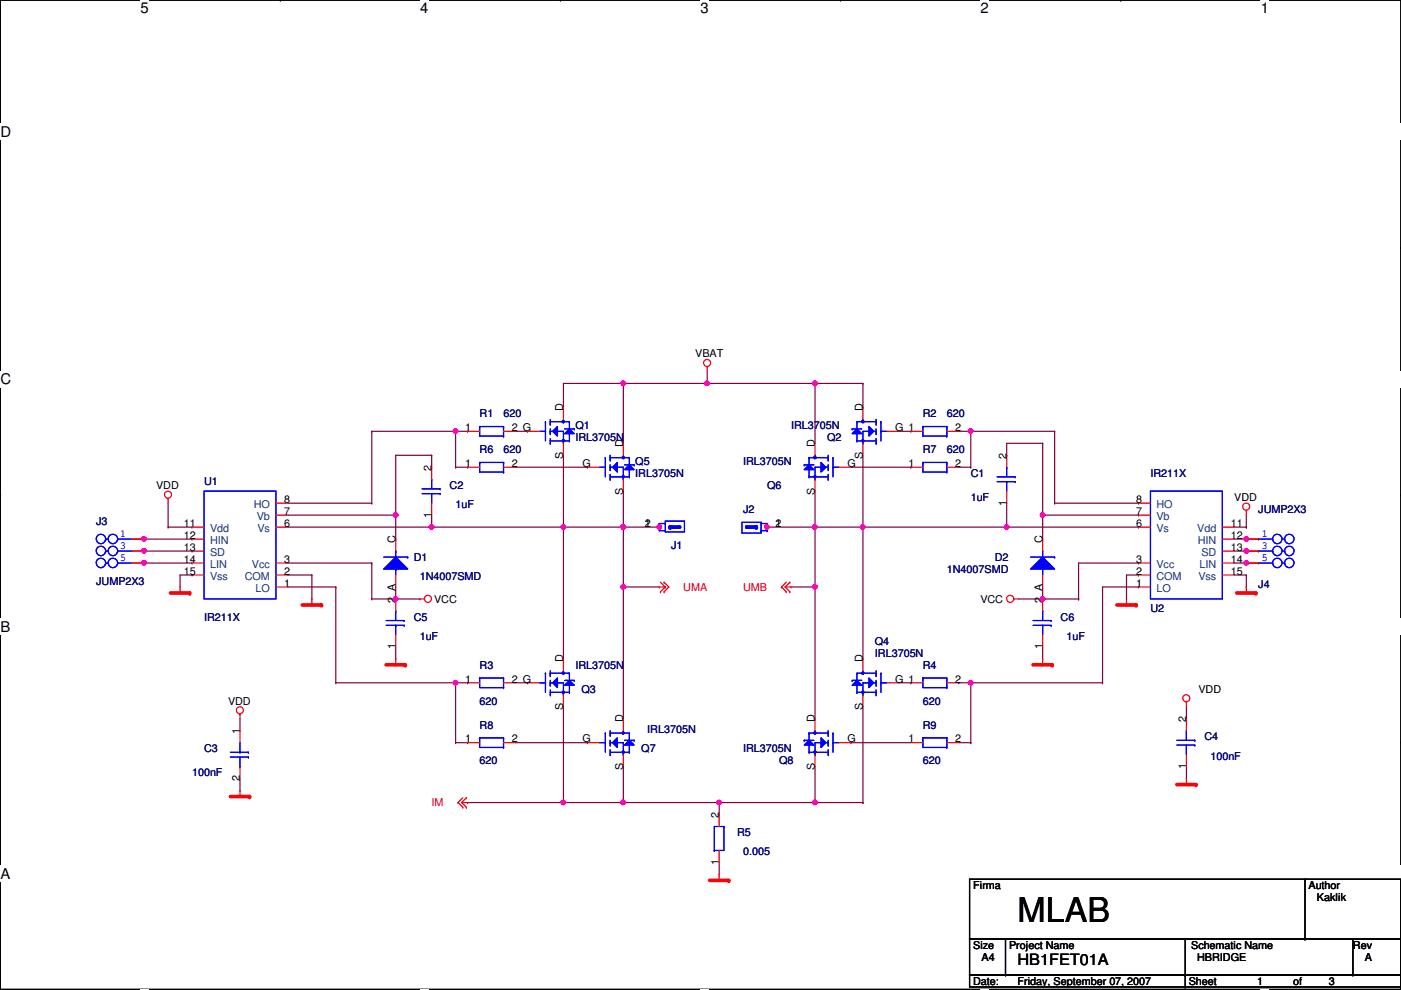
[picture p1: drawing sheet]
<svg xmlns="http://www.w3.org/2000/svg" width="297mm" height="210mm" viewBox="0 0 297 210" stroke-linecap="round" stroke-linejoin="round" font-family="sans-serif">
<defs><g id="words">
<text font-size="7.2" x="215.7" y="195.5">MLAB</text>
<text font-size="3.3" x="215.7" y="204.7">HB1FET01A</text>
<g font-size="3.1">
<text x="29.8" y="2.8">5</text>
<text x="89.1" y="2.8">4</text>
<text x="148.5" y="2.8">3</text>
<text x="207.9" y="2.8">2</text>
<text x="267.3" y="2.8">1</text>
<text x=".1" y="29">D</text>
<text x=".1" y="81.5">C</text>
<text x=".1" y="133.9">B</text>
<text x=".1" y="186.4">A</text>
<text x="297" y="186.4">A</text>
</g>
<g font-size="2.3">
<text x="147.4" y="75.8">VBAT</text>
<text x="119.4" y="87.2" transform="rotate(-90 119.4 87.2)">D</text>
<text x="182.9" y="87.2" transform="rotate(-90 182.9 87.2)">D</text>
<text x="98.6" y="91.4">1</text>
<text x="108.5" y="91.4">2 G</text>
<text x="132.1" y="94.8" transform="rotate(-90 132.1 94.8)">D</text>
<text x="172.8" y="94.8" transform="rotate(-90 172.8 94.8)">D</text>
<text x="189.8" y="91.4">G 1</text>
<text x="202.5" y="91.4">2</text>
<text x="91.5" y="99.9" transform="rotate(-90 91.5 99.9)">2</text>
<text x="98.6" y="99.1">1</text>
<text x="108.5" y="99.1">2</text>
<text x="119.4" y="97.3" transform="rotate(-90 119.4 97.3)">S</text>
<text x="123.5" y="99.1">G</text>
<text x="179.7" y="99.1">G</text>
<text x="182.9" y="97.3" transform="rotate(-90 182.9 97.3)">S</text>
<text x="192.6" y="99.1">1</text>
<text x="202.5" y="99.1">2</text>
<text x="213.4" y="97.3" transform="rotate(-90 213.4 97.3)">2</text>
<text x="33.1" y="103.7">VDD</text>
<text x="60.3" y="106.7">8</text>
<text x="132.1" y="104.9" transform="rotate(-90 132.1 104.9)">S</text>
<text x="172.8" y="104.9" transform="rotate(-90 172.8 104.9)">S</text>
<text x="213.4" y="107.2" transform="rotate(-90 213.4 107.2)">1</text>
<text x="240.9" y="106.7">8</text>
<text x="261.7" y="106.3">VDD</text>
<text x="38.9" y="111.8">11</text>
<text x="60.3" y="111.8">6</text>
<text x="60.3" y="109.2">7</text>
<text x="91.5" y="109.8" transform="rotate(-90 91.5 109.8)">1</text>
<text x="136.7" y="111.8">1</text>
<text x="136.7" y="111.8">2</text>
<text x="164.4" y="111.8">1</text>
<text x="164.4" y="111.8">2</text>
<text x="240.9" y="111.8">6</text>
<text x="240.9" y="109.2">7</text>
<text x="260.9" y="111.8">11</text>
<text x="38.9" y="114.3">12</text>
<text x="38.9" y="116.8">13</text>
<text x="38.9" y="119.4">14</text>
<text x="60.3" y="119.4">3</text>
<text x="83.9" y="115.1" transform="rotate(-90 83.9 115.1)">C</text>
<text x="221" y="115.1" transform="rotate(-90 221 115.1)">C</text>
<text x="240.9" y="119.4">3</text>
<text x="260.9" y="114.3">12</text>
<text x="260.9" y="116.8">13</text>
<text x="260.9" y="119.4">14</text>
<text x="38.9" y="121.9">15</text>
<text x="60.3" y="124.5">1</text>
<text x="60.3" y="121.9">2</text>
<text x="83.9" y="125.3" transform="rotate(-90 83.9 125.3)">A</text>
<text x="221" y="125.3" transform="rotate(-90 221 125.3)">A</text>
<text x="240.9" y="124.5">1</text>
<text x="240.9" y="121.9">2</text>
<text x="260.9" y="121.9">15</text>
<text x="83.9" y="127.8" transform="rotate(-90 83.9 127.8)">2</text>
<text x="92" y="127.8">VCC</text>
<text x="207.9" y="127.8">VCC</text>
<text x="221" y="127.8" transform="rotate(-90 221 127.8)">2</text>
<text x="83.9" y="137.7" transform="rotate(-90 83.9 137.7)">1</text>
<text x="221" y="137.7" transform="rotate(-90 221 137.7)">1</text>
<text x="119.4" y="140.5" transform="rotate(-90 119.4 140.5)">D</text>
<text x="182.9" y="140.5" transform="rotate(-90 182.9 140.5)">D</text>
<text x="48.3" y="149.4">VDD</text>
<text x="98.6" y="144.8">1</text>
<text x="108.5" y="144.8">2 G</text>
<text x="189.8" y="144.8">G 1</text>
<text x="202.5" y="144.8">2</text>
<text x="254.1" y="146.9">VDD</text>
<text x="50.8" y="155.7" transform="rotate(-90 50.8 155.7)">1</text>
<text x="119.4" y="150.7" transform="rotate(-90 119.4 150.7)">S</text>
<text x="132.1" y="153.2" transform="rotate(-90 132.1 153.2)">D</text>
<text x="172.8" y="153.2" transform="rotate(-90 172.8 153.2)">D</text>
<text x="182.9" y="150.7" transform="rotate(-90 182.9 150.7)">S</text>
<text x="251.5" y="153.2" transform="rotate(-90 251.5 153.2)">2</text>
<text x="98.6" y="157.5">1</text>
<text x="108.5" y="157.5">2</text>
<text x="123.5" y="157.5">G</text>
<text x="179.7" y="157.5">G</text>
<text x="192.6" y="157.5">1</text>
<text x="202.5" y="157.5">2</text>
<text x="50.8" y="165.7" transform="rotate(-90 50.8 165.7)">2</text>
<text x="132.1" y="163.4" transform="rotate(-90 132.1 163.4)">S</text>
<text x="172.8" y="163.4" transform="rotate(-90 172.8 163.4)">S</text>
<text x="251.5" y="163.1" transform="rotate(-90 251.5 163.1)">1</text>
<text x="152.4" y="173.5" transform="rotate(-90 152.4 173.5)">2</text>
<text x="152.4" y="183.4" transform="rotate(-90 152.4 183.4)">1</text>
<text x="206.3" y="188.6">Firma</text>
<text x="277.4" y="188.6">Author</text>
<text x="279.2" y="191.1">Kaklik</text>
<text x="206.3" y="201.3">Size</text>
<text x="208.1" y="203.8">A4</text>
<text x="213.9" y="201.3">Project Name</text>
<text x="252.6" y="201.3">Schematic Name</text>
<text x="253.8" y="203.8">HBRIDGE</text>
<text x="286.8" y="201.3">Rev</text>
<text x="289.4" y="203.8">A</text>
<text x="206.3" y="208.9">Date:</text>
<text x="215.7" y="208.9">Friday, September 07, 2007</text>
<text x="252" y="208.9">Sheet</text>
<text x="266.5" y="208.9">1</text>
<text x="274.1" y="208.9">of</text>
<text x="281.8" y="208.9">3</text>
</g>
<g font-size="2.3" fill="#000080">
<text x="101.7" y="88.5">R1</text>
<text x="106.8" y="88.5">620</text>
<text x="195.7" y="88.5">R2</text>
<text x="200.7" y="88.5">620</text>
<text x="122" y="91">Q1</text>
<text x="122" y="93.6">IRL3705N</text>
<text x="167.7" y="91">IRL3705N</text>
<text x="175.3" y="93.6">Q2</text>
<text x="101.7" y="96.1">R6</text>
<text x="106.8" y="96.1">620</text>
<text x="134.7" y="98.6">Q5</text>
<text x="134.7" y="101.2">IRL3705N</text>
<text x="157.6" y="98.6">IRL3705N</text>
<text x="195.7" y="96.1">R7</text>
<text x="200.7" y="96.1">620</text>
<text x="205.8" y="101.2">C1</text>
<text x="243.9" y="101.2">IR211X</text>
<text x="43.3" y="103">U1</text>
<text x="95.3" y="103.7">C2</text>
<text x="96.6" y="107.8">1uF</text>
<text x="162.6" y="103.7">Q6</text>
<text x="205.8" y="106.3">1uF</text>
<text x="20.4" y="111.3">J3</text>
<text x="157.6" y="108.8">J2</text>
<text x="266.8" y="108.8">JUMP2X3</text>
<text x="87.7" y="119">D1</text>
<text x="142.3" y="116.4">J1</text>
<text x="210.9" y="119">D2</text>
<text x="20.4" y="124">JUMP2X3</text>
<text x="89" y="123">1N4007SMD</text>
<text x="200.7" y="121.5">1N4007SMD</text>
<text x="266.8" y="124.8">J4</text>
<text x="43.3" y="131.7">IR211X</text>
<text x="87.7" y="131.7">C5</text>
<text x="224.9" y="131.7">C6</text>
<text x="243.9" y="129.9">U2</text>
<text x="89" y="135.7">1uF</text>
<text x="185.5" y="136.7">Q4</text>
<text x="226.1" y="135.7">1uF</text>
<text x="101.7" y="141.8">R3</text>
<text x="122" y="141.8">IRL3705N</text>
<text x="185.5" y="139.3">IRL3705N</text>
<text x="195.7" y="141.8">R4</text>
<text x="101.7" y="149.4">620</text>
<text x="123.3" y="146.9">Q3</text>
<text x="195.7" y="149.4">620</text>
<text x="101.7" y="154.5">R8</text>
<text x="137.2" y="155.5">IRL3705N</text>
<text x="195.7" y="154.5">R9</text>
<text x="43.3" y="159.6">C3</text>
<text x="136" y="159.6">Q7</text>
<text x="157.6" y="159.6">IRL3705N</text>
<text x="255.4" y="157.1">C4</text>
<text x="256.6" y="161.1">100nF</text>
<text x="40.7" y="164.7">100nF</text>
<text x="101.7" y="162.1">620</text>
<text x="165.2" y="162.1">Q8</text>
<text x="195.7" y="162.1">620</text>
<text x="156.3" y="177.4">R5</text>
<text x="157.6" y="181.4">0.005</text>
</g>
<g font-size="2.3" fill="#004080">
<text x="53.8" y="107.8">HO</text>
<text x="245.2" y="107.8">HO</text>
<text x="44.5" y="112.9">Vdd</text>
<text x="54.4" y="110.3">Vb</text>
<text x="54.6" y="112.9">Vs</text>
<text x="245.2" y="112.9">Vs</text>
<text x="245.2" y="110.3">Vb</text>
<text x="253.8" y="112.9">Vdd</text>
<text x="44.5" y="115.4">HIN</text>
<text x="44.5" y="117.9">SD</text>
<text x="254" y="115.4">HIN</text>
<text x="254.7" y="117.9">SD</text>
<text x="44.5" y="120.5">LIN</text>
<text x="44.5" y="123">Vss</text>
<text x="51.9" y="123">COM</text>
<text x="53.4" y="120.5">Vcc</text>
<text x="54.2" y="125.6">LO</text>
<text x="245.2" y="125.6">LO</text>
<text x="245.2" y="123">COM</text>
<text x="245.2" y="120.5">Vcc</text>
<text x="254.1" y="123">Vss</text>
<text x="254.3" y="120.5">LIN</text>
</g>
<g font-size="2.3" fill="#00f">
<text x="25.5" y="113.9">1</text>
<text x="267.5" y="113.9">1</text>
<text x="25.5" y="116.5">3</text>
<text x="25.5" y="119">5</text>
<text x="267.5" y="116.5">3</text>
<text x="267.5" y="119">5</text>
</g>
<g font-size="2.3" fill="#f00">
<text x="144.9" y="125.3">UMA</text>
<text x="157.6" y="125.3">UMB</text>
<text x="91.5" y="171">IM</text>
</g>
</g></defs>
<path d="M.1 0h296.9v209.8h-296.9z" fill="none" stroke="#000" stroke-width=".25"/>
<g fill="#fff">
<path d="M29.8 0h1.7v3.5h-1.7z"/>
<path d="M29.8 209.8l1.7 .1z"/>
</g>
<path d="M59.4 0h.1M59.4 209.8h.1" fill="none" stroke="#000" stroke-width=".25"/>
<g fill="#fff">
<path d="M89.1 0h1.7v3.5h-1.7z"/>
<path d="M89.1 209.8l1.7 .1z"/>
</g>
<path d="M118.8 0h.1M118.8 209.8h.1" fill="none" stroke="#000" stroke-width=".25"/>
<g fill="#fff">
<path d="M148.5 0h1.7v3.5h-1.7z"/>
<path d="M148.5 209.8l1.7 .1z"/>
</g>
<path d="M178.2 0h.1M178.2 209.8h.1" fill="none" stroke="#000" stroke-width=".25"/>
<g fill="#fff">
<path d="M207.9 0h1.7v3.5h-1.7z"/>
<path d="M207.9 209.8l1.7 .1z"/>
</g>
<path d="M237.6 0h.1M237.6 209.8h.1" fill="none" stroke="#000" stroke-width=".25"/>
<g fill="#fff">
<path d="M267.3 0h1.7v3.5h-1.7z"/>
<path d="M267.3 209.8l1.7 .1z"/>
<path d="M.1 26.2h2.2v3.5h-2.2z"/>
<path d="M297 26.2l.1 3.5z"/>
<path d="M.1 78.7h2.2v3.5h-2.2z"/>
<path d="M297 78.7l.1 3.5z"/>
</g>
<path d="M.1 52.5h.1M297 52.5h.1" fill="none" stroke="#000" stroke-width=".25"/>
<g fill="#fff">
<path d="M.1 131.1h2.1v3.5h-2.1z"/>
<path d="M297 131.1l.1 3.5z"/>
</g>
<path d="M.1 104.9h.1M297 104.9h.1" fill="none" stroke="#000" stroke-width=".25"/>
<path d="M.1 104.9h.1M297 104.9h.1" fill="none" stroke="#000" stroke-width=".21"/>
<g fill="#fff">
<path d="M.1 183.6h2.1v3.5h-2.1z"/>
<path d="M297 183.6l.1 3.5z"/>
</g>
<path d="M.1 157.4h.1M297 157.4h.1" fill="none" stroke="#000" stroke-width=".25"/>
<path d="M119.5 111.8h12.7M132.2 111.8h.1" fill="none" stroke="#800040" stroke-width=".25"/>
<circle cx="119.4" cy="111.8" r=".49" fill="#f0f"/>
<circle cx="119.4" cy="111.8" r=".49" fill="none" stroke="#f0f" stroke-width=".25"/>
<g fill="none" stroke="#800040" stroke-width=".25">
<path d="M78.8 91.5h.1M78.8 91.5h17.8M78.8 91.5v15.2M96.6 91.5h.1M109.3 91.5h2.5M111.8 91.5h.1M119.5 96.6v15.2M190.6 91.5h2.5M193.1 91.5h.1M203.3 91.5h2.5M205.8 91.5h.1M61 106.7h17.8"/>
<path d="M78.8 106.7h.1M119.5 111.8h.1M183 111.8v27.9M61 124.5h10.2M71.2 124.5h.1M71.2 124.5v20.3M183 139.7h.1M71.2 144.8h.1M71.2 144.8h25.4M96.6 144.8h.1M109.3 144.8h2.5M111.8 144.8h.1"/>
</g>
<circle cx="205.8" cy="91.5" r=".49" fill="#f0f"/>
<circle cx="205.8" cy="91.5" r=".49" fill="none" stroke="#f0f" stroke-width=".25"/>
<path d="M223.6 91.5v15.2M223.6 106.7h.1M223.6 106.7h17.8M241.4 106.7h.1M241.4 124.5h.1M241.4 124.5h-7.6v20.3M190.6 144.8h2.5M193.1 144.8h.1M233.8 144.8h.1M119.5 170.2h12.7M132.2 170.2h.1" fill="none" stroke="#800040" stroke-width=".25"/>
<circle cx="132.1" cy="170.2" r=".49" fill="#f0f"/>
<circle cx="132.1" cy="170.2" r=".49" fill="none" stroke="#f0f" stroke-width=".25"/>
<path d="M162.6 111.8h10.2M172.8 111.8h.1M183 149.9v20.3M183 170.2h.1" fill="none" stroke="#800040" stroke-width=".25"/>
<circle cx="162.6" cy="111.8" r=".49" fill="#f0f"/>
<circle cx="162.6" cy="111.8" r=".49" fill="none" stroke="#f0f" stroke-width=".25"/>
<path d="M119.5 86.4h.1M132.2 81.3h.1M132.2 81.3h-12.7v5.1" fill="none" stroke="#800040" stroke-width=".25"/>
<circle cx="132.1" cy="81.3" r=".49" fill="#f0f"/>
<circle cx="132.1" cy="81.3" r=".49" fill="none" stroke="#f0f" stroke-width=".25"/>
<path d="M149.9 78.8v2.5M149.9 81.3h.1M149.9 81.3h22.9M172.8 81.3h.1" fill="none" stroke="#800040" stroke-width=".25"/>
<circle cx="172.8" cy="81.3" r=".49" fill="#f0f"/>
<circle cx="172.8" cy="81.3" r=".49" fill="none" stroke="#f0f" stroke-width=".25"/>
<path d="M183 86.4h.1M183 81.3v5.1M61 109.3h22.9M83.9 109.3h.1" fill="none" stroke="#800040" stroke-width=".25"/>
<circle cx="83.9" cy="109.2" r=".49" fill="#f0f"/>
<circle cx="83.9" cy="109.2" r=".49" fill="none" stroke="#f0f" stroke-width=".25"/>
<path d="M83.9 96.6v12.7M61 111.8h30.5M83.9 109.3h.1M91.5 111.8h.1" fill="none" stroke="#800040" stroke-width=".25"/>
<circle cx="91.5" cy="111.8" r=".49" fill="#f0f"/>
<circle cx="91.5" cy="111.8" r=".49" fill="none" stroke="#f0f" stroke-width=".25"/>
<path d="M83.9 96.6h7.6M91.5 96.6h.1M91.5 111.8h.1M91.5 109.3v2.5M83.9 127h.1M83.9 124.5v2.5" fill="none" stroke="#800040" stroke-width=".25"/>
<circle cx="83.9" cy="127" r=".49" fill="#f0f"/>
<circle cx="83.9" cy="127" r=".49" fill="none" stroke="#f0f" stroke-width=".25"/>
<g fill="none" stroke="#800040" stroke-width=".25">
<path d="M91.5 99.1h.1M91.5 96.6v2.5M35.6 111.8h.1M35.6 106.7v5.1M61 119.4h17.8M78.8 119.4h.1M83.9 114.3h.1M83.9 109.3v5M91.5 111.8h28M119.5 111.8h.1M119.5 111.8v27.9M221.1 114.3h.1"/>
<path d="M221.1 109.3v5M261.7 111.8h2.5M264.2 111.8h.1M38.2 124.5h.1M40.7 122h.1M40.7 122h-2.5v2.5M61 122h5.1M66.1 122h.1M66.1 127h.1M66.1 122v5M83.9 139.7h.1M83.9 137.2v2.5"/>
<path d="M119.5 139.7h.1"/>
</g>
<circle cx="221" cy="109.2" r=".49" fill="#f0f"/>
<circle cx="221" cy="109.2" r=".49" fill="none" stroke="#f0f" stroke-width=".25"/>
<path d="M183 111.8h30.4M213.4 111.8h.1M213.4 106.7v5.1M221.1 109.3h20.3M241.4 109.3h.1" fill="none" stroke="#800040" stroke-width=".25"/>
<circle cx="213.4" cy="111.8" r=".49" fill="#f0f"/>
<circle cx="213.4" cy="111.8" r=".49" fill="none" stroke="#f0f" stroke-width=".25"/>
<path d="M213.4 96.6h.1M221.1 94h.1M221.1 94v15.3M221.1 94h-7.7v2.6M213.4 111.8h28M221.1 109.3h.1M228.7 119.4h12.7M241.4 111.8h.1M241.4 119.4h.1M221.1 127h.1M221.1 124.5v2.5" fill="none" stroke="#800040" stroke-width=".25"/>
<circle cx="221" cy="127" r=".49" fill="#f0f"/>
<circle cx="221" cy="127" r=".49" fill="none" stroke="#f0f" stroke-width=".25"/>
<path d="M261.7 114.3h2.5M264.2 114.3h.1M221.1 139.7h.1M221.1 137.2v2.5M238.8 127h.1M241.4 122h.1M241.4 122h-2.6v5M261.7 122h2.5M264.2 124.5h.1M264.2 122h.1M264.2 122v2.5" fill="none" stroke="#800040" stroke-width=".25"/>
<circle cx="264.2" cy="114.3" r=".49" fill="#f0f"/>
<circle cx="264.2" cy="114.3" r=".49" fill="none" stroke="#f0f" stroke-width=".25"/>
<path d="M261.7 116.9h2.5M264.2 116.9h.1" fill="none" stroke="#800040" stroke-width=".25"/>
<circle cx="264.2" cy="116.9" r=".49" fill="#f0f"/>
<circle cx="264.2" cy="116.9" r=".49" fill="none" stroke="#f0f" stroke-width=".25"/>
<path d="M261.7 119.4h2.5M264.2 119.4h.1" fill="none" stroke="#800040" stroke-width=".25"/>
<circle cx="264.2" cy="119.4" r=".49" fill="#f0f"/>
<circle cx="264.2" cy="119.4" r=".49" fill="none" stroke="#f0f" stroke-width=".25"/>
<path d="M30.6 119.4h10.1M40.7 119.4h.1" fill="none" stroke="#800040" stroke-width=".25"/>
<circle cx="30.5" cy="119.4" r=".49" fill="#f0f"/>
<circle cx="30.5" cy="119.4" r=".49" fill="none" stroke="#f0f" stroke-width=".25"/>
<g fill="none" stroke="#800040" stroke-width=".25">
<path d="M96.6 99.1h.1M96.6 91.5v7.6M183 96.6v15.2M35.6 111.8h5.1M40.7 111.8h.1M78.8 119.4v7.6M183 111.8h.1M228.7 119.4v7.6M264.2 111.8h.1M264.2 109.3v2.5M78.8 127h.1M78.8 127h10.2"/>
<path d="M83.9 127h.1M89 127h.1M167.7 124.5h5.1M172.8 124.5h.1M216 127h12.7M221.1 127h.1M228.7 127h.1M50.9 155h.1M50.9 152.4v2.6M251.5 152.4h.1M251.5 149.9v2.5M50.9 167.7h.1"/>
<path d="M50.9 165.1v2.6M99.1 170.2h20.4M119.5 170.2h.1M152.5 172.8h.1M172.8 170.2h.1M172.8 170.2h-20.3v2.6M152.5 185.5h.1M152.5 182.9v2.6"/>
</g>
<circle cx="96.6" cy="91.5" r=".49" fill="#f0f"/>
<circle cx="96.6" cy="91.5" r=".49" fill="none" stroke="#f0f" stroke-width=".25"/>
<path d="M96.6 99.1h2.5M96.6 91.5h2.5M99.1 99.1h.1M99.1 91.5h.1M109.3 99.1h15.2M124.5 99.1h.1M132.2 111.8h.1M132.2 104.2v7.6" fill="none" stroke="#800040" stroke-width=".25"/>
<circle cx="132.1" cy="111.8" r=".49" fill="#f0f"/>
<circle cx="132.1" cy="111.8" r=".49" fill="none" stroke="#f0f" stroke-width=".25"/>
<path d="M132.2 94h.1M149.9 81.3h.1M149.9 81.3h-17.7v12.7" fill="none" stroke="#800040" stroke-width=".25"/>
<circle cx="149.9" cy="81.3" r=".49" fill="#f0f"/>
<circle cx="149.9" cy="81.3" r=".49" fill="none" stroke="#f0f" stroke-width=".25"/>
<path d="M172.8 81.3h.1M172.8 81.3v12.7M172.8 81.3h10.2M183 81.3h.1M172.8 111.8h.1M172.8 104.2v7.6" fill="none" stroke="#800040" stroke-width=".25"/>
<circle cx="172.8" cy="111.8" r=".49" fill="#f0f"/>
<circle cx="172.8" cy="111.8" r=".49" fill="none" stroke="#f0f" stroke-width=".25"/>
<path d="M172.8 111.8h10.2M183 111.8h.1" fill="none" stroke="#800040" stroke-width=".25"/>
<circle cx="182.9" cy="111.8" r=".49" fill="#f0f"/>
<circle cx="182.9" cy="111.8" r=".49" fill="none" stroke="#f0f" stroke-width=".25"/>
<path d="M180.4 99.1h12.7M193.1 99.1h.1M203.3 99.1h2.5M205.8 99.1h.1M205.8 91.5h.1M205.8 91.5v7.6M205.8 91.5h17.8M223.6 91.5h.1M119.5 149.9v20.3M119.5 170.2h.1" fill="none" stroke="#800040" stroke-width=".25"/>
<circle cx="119.4" cy="170.2" r=".49" fill="#f0f"/>
<circle cx="119.4" cy="170.2" r=".49" fill="none" stroke="#f0f" stroke-width=".25"/>
<path d="M172.8 111.8v12.7M172.8 124.5h.1" fill="none" stroke="#800040" stroke-width=".25"/>
<circle cx="172.8" cy="124.5" r=".49" fill="#f0f"/>
<circle cx="172.8" cy="124.5" r=".49" fill="none" stroke="#f0f" stroke-width=".25"/>
<path d="M172.8 170.2h.1M172.8 162.6v7.6" fill="none" stroke="#800040" stroke-width=".25"/>
<circle cx="172.8" cy="170.2" r=".49" fill="#f0f"/>
<circle cx="172.8" cy="170.2" r=".49" fill="none" stroke="#f0f" stroke-width=".25"/>
<path d="M132.2 111.8v12.7M132.2 124.5h.1M180.4 157.5h.1M180.4 157.5h12.7M203.3 157.5h2.5M205.8 157.5h.1M205.8 144.8v12.7M172.8 170.2h10.2M183 170.2h.1" fill="none" stroke="#800040" stroke-width=".25"/>
<circle cx="132.1" cy="111.8" r=".49" fill="#f0f"/>
<circle cx="132.1" cy="111.8" r=".49" fill="none" stroke="#f0f" stroke-width=".25"/>
<circle cx="132.1" cy="124.5" r=".49" fill="#f0f"/>
<circle cx="132.1" cy="124.5" r=".49" fill="none" stroke="#f0f" stroke-width=".25"/>
<path d="M132.2 170.2h.1M132.2 162.6v7.6M132.2 170.2h20.3M152.5 170.2h.1" fill="none" stroke="#800040" stroke-width=".25"/>
<circle cx="152.5" cy="170.2" r=".49" fill="#f0f"/>
<circle cx="152.5" cy="170.2" r=".49" fill="none" stroke="#f0f" stroke-width=".25"/>
<path d="M96.6 157.5h.1M96.6 144.8v12.7M109.3 157.5h15.2M124.5 157.5h.1" fill="none" stroke="#800040" stroke-width=".25"/>
<circle cx="96.6" cy="144.8" r=".49" fill="#f0f"/>
<circle cx="96.6" cy="144.8" r=".49" fill="none" stroke="#f0f" stroke-width=".25"/>
<path d="M132.2 111.8h7.6M139.8 111.8h.1M172.8 124.5v27.9M96.6 157.5h2.5M96.6 144.8h2.5M99.1 157.5h.1M99.1 144.8h.1M172.8 152.4h.1" fill="none" stroke="#800040" stroke-width=".25"/>
<circle cx="139.8" cy="111.8" r=".49" fill="#f0f"/>
<circle cx="139.8" cy="111.8" r=".49" fill="none" stroke="#f0f" stroke-width=".25"/>
<path d="M139.8 124.5h.1M139.8 124.5h-7.6v27.9M132.2 152.4h.1M205.8 144.8h.1M205.8 144.8h28" fill="none" stroke="#800040" stroke-width=".25"/>
<circle cx="205.8" cy="144.8" r=".49" fill="#f0f"/>
<circle cx="205.8" cy="144.8" r=".49" fill="none" stroke="#f0f" stroke-width=".25"/>
<path d="M30.6 114.3h10.1M40.7 114.3h.1M264.2 114.3h2.6M264.2 116.9h2.6M264.2 119.4h2.6M266.8 114.3h.1M266.8 116.9h.1M266.8 119.4h.1M203.3 144.8h.1M203.3 144.8h2.5M251.5 165.1h.1M251.5 162.6v2.5" fill="none" stroke="#800040" stroke-width=".25"/>
<circle cx="30.5" cy="114.3" r=".49" fill="#f0f"/>
<circle cx="30.5" cy="114.3" r=".49" fill="none" stroke="#f0f" stroke-width=".25"/>
<path d="M30.6 116.9h10.1M40.7 116.9h.1" fill="none" stroke="#800040" stroke-width=".25"/>
<circle cx="30.5" cy="116.9" r=".49" fill="#f0f"/>
<circle cx="30.5" cy="116.9" r=".49" fill="none" stroke="#f0f" stroke-width=".25"/>
<path d="M152.5 186.7h.1M152.5 185.5v1.2" fill="none" stroke="#f00" stroke-width=".25"/>
<path d="M150.4 186.7h4.1" fill="none" stroke="#f00" stroke-width=".76"/>
<circle cx="154.5" cy="186.7" r=".38" fill="#f00"/>
<g fill="none" stroke="#f00" stroke-width=".25">
<path d="M149.9 77.8h.1M149.9 77.8v1M83.9 139.7v1.3M83.9 141h.1"/>
<circle cx="149.9" cy="77" r=".75"/>
</g>
<path d="M81.9 141h4" fill="none" stroke="#f00" stroke-width=".76"/>
<circle cx="85.9" cy="141" r=".38" fill="#f00"/>
<path d="M66.1 128.3h.1M66.1 127v1.3" fill="none" stroke="#f00" stroke-width=".25"/>
<path d="M64.1 128.3h4.1" fill="none" stroke="#f00" stroke-width=".76"/>
<circle cx="68.2" cy="128.3" r=".38" fill="#f00"/>
<path d="M38.2 125.8h.1M38.2 124.5v1.3" fill="none" stroke="#f00" stroke-width=".25"/>
<path d="M36.1 125.8h4.1" fill="none" stroke="#f00" stroke-width=".76"/>
<circle cx="40.2" cy="125.8" r=".38" fill="#f00"/>
<g fill="none" stroke="#f00" stroke-width=".25">
<path d="M35.6 105.7h.1M35.6 105.7v1M264.2 108.2h.1M264.2 108.2v1.1M238.8 128.3h.1M238.8 127v1.3"/>
<circle cx="35.6" cy="104.9" r=".75"/>
<circle cx="264.2" cy="107.5" r=".75"/>
</g>
<path d="M236.8 128.3h4.1" fill="none" stroke="#f00" stroke-width=".76"/>
<circle cx="240.9" cy="128.3" r=".38" fill="#f00"/>
<path d="M221.1 139.7v1.3M221.1 141h.1" fill="none" stroke="#f00" stroke-width=".25"/>
<path d="M219 141h4.1" fill="none" stroke="#f00" stroke-width=".76"/>
<circle cx="223.1" cy="141" r=".38" fill="#f00"/>
<path d="M264.2 125.8h.1M264.2 124.5v1.3" fill="none" stroke="#f00" stroke-width=".25"/>
<path d="M262.2 125.8h4.1" fill="none" stroke="#f00" stroke-width=".76"/>
<circle cx="266.3" cy="125.8" r=".38" fill="#f00"/>
<g fill="none" stroke="#f00" stroke-width=".25">
<path d="M50.9 151.4h.1M50.9 151.4v1M251.5 148.9h.1M251.5 148.9v1M50.9 169h.1M50.9 167.7v1.3"/>
<circle cx="50.9" cy="150.6" r=".75"/>
<circle cx="251.5" cy="148.1" r=".75"/>
</g>
<path d="M48.8 169h4.1" fill="none" stroke="#f00" stroke-width=".76"/>
<circle cx="52.9" cy="169" r=".38" fill="#f00"/>
<path d="M251.5 166.4h.1M251.5 165.1v1.3" fill="none" stroke="#f00" stroke-width=".25"/>
<path d="M249.5 166.4h4.1" fill="none" stroke="#f00" stroke-width=".76"/>
<circle cx="253.6" cy="166.4" r=".38" fill="#f00"/>
<g fill="none" stroke="#f00" stroke-width=".25">
<path d="M99.1 99.1h2.6M106.8 99.1h2.5M213.4 96.6v2.5M213.4 104.2v2.5M89 127h1M90 127h.1M139.8 124.5h1.3M140 125.5h.1M140 123.5l1.1 1M140.8 123.5h.1M140.8 125.5h.1M140.8 123.5l1 1-1 1"/>
<path d="M141.1 124.5h.1M141.1 124.5l-1.1 1M165.7 124.5h.1M165.7 124.5l1 1M166.5 124.5l1 1M166.5 124.5h1.2M166.7 125.5h.1M166.7 123.5l-1 1M167.5 123.5h.1M167.5 125.5h.1M167.5 123.5l-1 1M167.7 124.5h.1"/>
<path d="M215 127h.1M215 127h1M221.1 127v2.6M221.1 134.7v2.5M193.1 157.5h2.6M200.7 157.5h2.6M97.1 170.2h.1M97.1 170.2l1 1M97.9 170.2l1 1M97.9 170.2h1.2M98.1 171.2h.1M98.1 169.2l-1 1"/>
<path d="M98.9 169.2h.1M98.9 171.2h.1M98.9 169.2l-1 1M99.1 170.2h.1M152.5 172.8v2.5M152.5 180.4v2.5"/>
<circle cx="90.7" cy="127" r=".75"/>
<circle cx="214.2" cy="127" r=".75"/>
</g>
<path d="M205.6 186.5h91.4v12.7h-91.4zM205.6 199.2h91.4v7.6h-91.4zM213.2 199.2v7.6M251.3 199.2v10.1M276.7 199.2h.1M276.7 186.5v12.7M286.8 199.2v7.6M205.6 206.8h91.4v2.5h-91.4zM213.2 206.8h.1M251.3 206.8h.1M251.3 209.3h.1M286.8 206.8h.1" fill="none" stroke="#000" stroke-width=".25"/>
<g fill="none" stroke="#00f" stroke-width=".25">
<path d="M101.7 98.1h.1M101.7 98.1v2h5.1M101.7 98.1h5.1M106.8 98.1h.1M106.8 98.1v2M213.4 99.1h.1M213.4 99.1v2M106.8 100.1h.1M211.4 102.2h3.8M211.4 101.1h3.8M213.4 102.2h.1M213.4 102.2v2"/>
<path d="M215.2 102.2h.1M215.2 101.1h.1M219 132.6h3.8M219 131.6h3.8M221.1 132.6h.1M221.1 129.6h.1M221.1 129.6v2M221.1 132.6v2.1M222.8 132.6h.1M222.8 131.6h.1M195.7 156.5h.1M195.7 156.5v2h5"/>
<path d="M195.7 156.5h5M200.7 158.5h.1M200.7 156.5h.1M200.7 156.5v2M151.5 175.3h.1M151.5 175.3v5.1M151.5 175.3h2M153.5 175.3h.1M153.5 175.3v5.1h-2M151.5 180.4h.1"/>
</g>
<path d="M117.2 91.5l1-1v2z" fill="#00f"/>
<g fill="none" stroke="#00f" stroke-width=".25">
<path d="M114.4 91.5h1.3M115.7 91.5h.1M115.7 89.5h.1M115.7 89.5v4M116.7 89.5h.1M116.7 90h.1M116.7 94h.1M116.7 91.5h.1M116.7 92h.1M116.7 89.5h4M116.7 93.5h4M116.7 91.5h.5"/>
<path d="M116.7 88.9v1.1M116.7 91v1M116.7 93v1M117.2 91.5l1-1v2zM118.2 91.5h.1M118.2 91.5h1.3v2.5M119.5 89.5h.1M119.5 94h.1M119.5 88.9v.6M120.7 93.5h.1"/>
</g>
<path d="M120.7 91l1 1h-2z" fill="#00f"/>
<path d="M119.7 91h2M120.7 91l1 1h-2zM120.7 89.5h.1M120.7 89.5v4M121.7 91h.1" fill="none" stroke="#00f" stroke-width=".25"/>
<path d="M119.3 89.3h.3v.3h-.3z" fill-rule="evenodd" fill="#00f"/>
<path d="M119.3 89.3h.3v.3h-.3z" fill="none" stroke="#00f" stroke-width=".25"/>
<path d="M119.3 93.3h.3v.3h-.3z" fill-rule="evenodd" fill="#00f"/>
<path d="M119.3 93.3h.3v.3h-.3z" fill="none" stroke="#00f" stroke-width=".25"/>
<path d="M117.2 91.5l1-1v2z" fill="#00f"/>
<g fill="none" stroke="#00f" stroke-width=".25">
<path d="M114.4 91.5h1.3M115.7 91.5h.1M115.7 89.5h.1M115.7 89.5v4M116.7 89.5h.1M116.7 90h.1M116.7 94h.1M116.7 91.5h.1M116.7 92h.1M116.7 89.5h4M116.7 93.5h4M116.7 91.5h.5"/>
<path d="M116.7 88.9v1.1M116.7 91v1M116.7 93v1M117.2 91.5l1-1v2zM118.2 91.5h.1M118.2 91.5h1.3v2.5M119.5 89.5h.1M119.5 94h.1M119.5 88.9v.6M120.7 93.5h.1"/>
</g>
<path d="M120.7 91l1 1h-2z" fill="#00f"/>
<path d="M119.7 91h2M120.7 91l1 1h-2zM120.7 89.5h.1M120.7 89.5v4M121.7 91h.1" fill="none" stroke="#00f" stroke-width=".25"/>
<path d="M119.3 89.3h.3v.3h-.3z" fill-rule="evenodd" fill="#00f"/>
<path d="M119.3 89.3h.3v.3h-.3z" fill="none" stroke="#00f" stroke-width=".25"/>
<path d="M119.3 93.3h.3v.3h-.3z" fill-rule="evenodd" fill="#00f"/>
<path d="M119.3 93.3h.3v.3h-.3z" fill="none" stroke="#00f" stroke-width=".25"/>
<path d="M111.8 91.5h2.6M119.5 86.4v2.5M119.5 94v2.6" fill="none" stroke="#f00" stroke-width=".25"/>
<path d="M174.1 156.5l1 1-1 1z" fill="#00f"/>
<g fill="none" stroke="#00f" stroke-width=".25">
<path d="M171.5 159.6h.1M171.5 155.5h4.1M171.5 159.6h4.1M172.8 155.5h.1M172.8 155v.5M174.1 156.5l1 1-1 1zM174.1 157.5h.1M174.1 157.5h-1.3v2.6M175.1 157.5h.5M175.6 155.5h.1M175.6 156h.1M175.6 157.5h.1"/>
<path d="M175.6 158h.1M175.6 155v1M175.6 157v1M175.6 159v1.1M176.6 157.5h.1M176.6 155.5h.1M176.6 157.5h1.3M176.6 155.5v4.1M172.8 160.1h.1M175.6 160.1h.1"/>
</g>
<path d="M170.5 158l1-1 1 1z" fill="#00f"/>
<path d="M170.5 158l1-1 1 1zM170.5 157h.1M170.5 157h2M171.5 155.5h.1M171.5 155.5v4.1" fill="none" stroke="#00f" stroke-width=".25"/>
<path d="M172.6 155.3h.3v.3h-.3z" fill-rule="evenodd" fill="#00f"/>
<path d="M172.6 155.3h.3v.3h-.3z" fill="none" stroke="#00f" stroke-width=".25"/>
<path d="M172.6 159.4h.3v.3h-.3z" fill-rule="evenodd" fill="#00f"/>
<path d="M172.6 159.4h.3v.3h-.3z" fill="none" stroke="#00f" stroke-width=".25"/>
<path d="M174.1 156.5l1 1-1 1z" fill="#00f"/>
<g fill="none" stroke="#00f" stroke-width=".25">
<path d="M171.5 159.6h.1M171.5 155.5h4.1M171.5 159.6h4.1M172.8 155.5h.1M172.8 155v.5M174.1 156.5l1 1-1 1zM174.1 157.5h.1M174.1 157.5h-1.3v2.6M175.1 157.5h.5M175.6 155.5h.1M175.6 156h.1M175.6 157.5h.1"/>
<path d="M175.6 158h.1M175.6 155v1M175.6 157v1M175.6 159v1.1M176.6 157.5h.1M176.6 155.5h.1M176.6 157.5h1.3M176.6 155.5v4.1M172.8 160.1h.1M175.6 160.1h.1"/>
</g>
<path d="M170.5 158l1-1 1 1z" fill="#00f"/>
<path d="M170.5 158l1-1 1 1zM170.5 157h.1M170.5 157h2M171.5 155.5h.1M171.5 155.5v4.1" fill="none" stroke="#00f" stroke-width=".25"/>
<path d="M172.6 155.3h.3v.3h-.3z" fill-rule="evenodd" fill="#00f"/>
<path d="M172.6 155.3h.3v.3h-.3z" fill="none" stroke="#00f" stroke-width=".25"/>
<path d="M172.6 159.4h.3v.3h-.3z" fill-rule="evenodd" fill="#00f"/>
<g fill="none" stroke="#00f" stroke-width=".25">
<path d="M89.5 104.7h3.8M89.5 103.7h3.8M91.5 104.7h.1M91.5 101.6h.1M91.5 101.6v2.1M91.5 104.7v2M93.3 104.7h.1M93.3 103.7h.1M81.9 132.6h3.8M81.9 131.6h3.8M83.9 132.6h.1M83.9 129.6h.1"/>
<path d="M83.9 129.6v2M83.9 132.6v2.1M85.7 132.6h.1M85.7 131.6h.1M172.6 159.4h.3v.3h-.3z"/>
</g>
<path d="M91.5 99.1v2.5M91.5 106.7v2.6M83.9 127v2.6M83.9 134.7v2.5M172.8 152.4v2.6M177.9 157.5h2.5M172.8 160.1v2.5" fill="none" stroke="#f00" stroke-width=".25"/>
<path d="M184.2 90.5l1 1-1 1z" fill="#00f"/>
<g fill="none" stroke="#00f" stroke-width=".25">
<path d="M181.7 93.5h.1M181.7 89.5h4.1M181.7 93.5h4.1M183 89.5h.1M183 94h.1M183 88.9v.6M184.2 90.5l1 1-1 1zM184.2 91.5h.1M184.2 91.5h-1.2v2.5M185.2 91.5h.6M185.8 89.5h.1M185.8 90h.1"/>
<path d="M185.8 94h.1M185.8 91.5h.1M185.8 92h.1M185.8 88.9v1.1M185.8 91v1M185.8 93v1M186.8 91.5h.1M186.8 89.5h.1M186.8 91.5h1.2M186.8 89.5v4"/>
</g>
<path d="M180.7 92l1-1 1 1z" fill="#00f"/>
<path d="M180.7 92l1-1 1 1zM180.7 91h.1M180.7 91h2M181.7 89.5h.1M181.7 89.5v4" fill="none" stroke="#00f" stroke-width=".25"/>
<path d="M182.8 89.3h.3v.3h-.3z" fill-rule="evenodd" fill="#00f"/>
<path d="M182.8 89.3h.3v.3h-.3z" fill="none" stroke="#00f" stroke-width=".25"/>
<path d="M182.8 93.3h.3v.3h-.3z" fill-rule="evenodd" fill="#00f"/>
<path d="M182.8 93.3h.3v.3h-.3z" fill="none" stroke="#00f" stroke-width=".25"/>
<path d="M184.2 90.5l1 1-1 1z" fill="#00f"/>
<g fill="none" stroke="#00f" stroke-width=".25">
<path d="M181.7 93.5h.1M181.7 89.5h4.1M181.7 93.5h4.1M183 89.5h.1M183 94h.1M183 88.9v.6M184.2 90.5l1 1-1 1zM184.2 91.5h.1M184.2 91.5h-1.2v2.5M185.2 91.5h.6M185.8 89.5h.1M185.8 90h.1"/>
<path d="M185.8 94h.1M185.8 91.5h.1M185.8 92h.1M185.8 88.9v1.1M185.8 91v1M185.8 93v1M186.8 91.5h.1M186.8 89.5h.1M186.8 91.5h1.2M186.8 89.5v4"/>
</g>
<path d="M180.7 92l1-1 1 1z" fill="#00f"/>
<path d="M180.7 92l1-1 1 1zM180.7 91h.1M180.7 91h2M181.7 89.5h.1M181.7 89.5v4" fill="none" stroke="#00f" stroke-width=".25"/>
<path d="M182.8 89.3h.3v.3h-.3z" fill-rule="evenodd" fill="#00f"/>
<path d="M182.8 89.3h.3v.3h-.3z" fill="none" stroke="#00f" stroke-width=".25"/>
<path d="M182.8 93.3h.3v.3h-.3z" fill-rule="evenodd" fill="#00f"/>
<g fill="none" stroke="#00f" stroke-width=".25">
<path d="M101.7 90.5h.1M101.7 90.5v2h5.1M101.7 90.5h5.1M106.8 92.5h.1M106.8 90.5h.1M106.8 90.5v2M182.8 93.3h.3v.3h-.3zM195.7 90.5h.1M195.7 90.5h5M195.7 90.5v2h5M200.7 92.5h.1M200.7 90.5h.1"/>
<path d="M200.7 90.5v2M22.4 114.3h.1M22.4 116.9h.1M22.4 119.4h.1M22.4 114.3h.5M22.4 116.9h.5M22.4 119.4h.5M25 114.3h.1M25 116.9h.1M25 119.4h.1M25 114.3h3M25 116.9h3"/>
<path d="M25 119.4h3M43.3 104.2h15.2v22.8h-15.2zM81.4 118.2h5M83.9 116.9h.1M83.9 116.9v1.3M86.4 118.2h.1M101.7 143.8h.1M101.7 143.8v2h5.1M101.7 143.8h5.1M106.8 145.8h.1M106.8 143.8h.1M106.8 143.8v2"/>
<path d="M195.7 143.8h.1M195.7 143.8h5M195.7 143.8v2h5M200.7 145.8h.1M200.7 143.8h.1M200.7 143.8v2"/>
<circle cx="21.4" cy="114.3" r="1"/>
<circle cx="21.4" cy="119.4" r="1"/>
<circle cx="21.4" cy="116.9" r="1"/>
<circle cx="23.9" cy="119.4" r="1"/>
<circle cx="23.9" cy="114.3" r="1"/>
<circle cx="23.9" cy="116.9" r="1"/>
</g>
<g fill="none" stroke="#f00" stroke-width=".25">
<path d="M99.1 91.5h2.6M106.8 91.5h2.5M183 86.4v2.5M183 94v2.6M188 91.5h2.6M193.1 91.5h2.6M200.7 91.5h2.6M28 114.3h2.6M28 116.9h2.6M28 119.4h2.6M40.7 114.3h2.6M40.7 116.9h2.6"/>
<path d="M40.7 119.4h2.6M40.7 111.8h2.6M58.5 119.4h2.5M58.5 111.8h2.5M58.5 109.3h2.5M58.5 106.7h2.5M40.7 122h2.6M58.5 124.5h2.5M58.5 122h2.5M99.1 144.8h2.6M106.8 144.8h2.5M193.1 144.8h2.6"/>
<path d="M200.7 144.8h2.6"/>
</g>
<path d="M81.4 120.7l2.5-2.5 2.5 2.5z" fill="#00f"/>
<path d="M81.4 118.2h5M83.9 116.9h.1M83.9 116.9v1.3M86.4 118.2h.1M81.4 120.7l2.5-2.5 2.5 2.5zM83.9 120.7h.1M83.9 120.7v1.3" fill="none" stroke="#00f" stroke-width=".25"/>
<path d="M81.4 120.7l2.5-2.5 2.5 2.5z" fill="#00f"/>
<path d="M81.4 120.7l2.5-2.5 2.5 2.5zM83.9 120.7h.1M83.9 120.7v1.3" fill="none" stroke="#00f" stroke-width=".25"/>
<path d="M83.9 114.3v2.6M83.9 122v2.5" fill="none" stroke="#f00" stroke-width=".25"/>
<path d="M117.2 144.8l1-1v2z" fill="#00f"/>
<g fill="none" stroke="#00f" stroke-width=".25">
<path d="M114.4 144.8h1.3M115.7 144.8h.1M115.7 142.8h.1M115.7 142.8v4.1M116.7 142.8h.1M116.7 143.3h.1M116.7 147.4h.1M116.7 144.8h.1M116.7 145.3h.1M116.7 142.8h4M116.7 146.9h4M116.7 144.8h.5"/>
<path d="M116.7 142.3v1M116.7 144.3v1M116.7 146.3v1.1M117.2 144.8l1-1v2zM118.2 144.8h.1M118.2 144.8h1.3v2.6M119.5 142.8h.1M119.5 147.4h.1M119.5 142.3v.5M120.7 146.9h.1"/>
</g>
<path d="M119.7 145.3l1-1 1 1z" fill="#00f"/>
<path d="M119.7 145.3l1-1 1 1zM119.7 144.3h2M120.7 142.8h.1M120.7 142.8v4.1M121.7 144.3h.1" fill="none" stroke="#00f" stroke-width=".25"/>
<path d="M119.3 142.6h.3v.3h-.3z" fill-rule="evenodd" fill="#00f"/>
<path d="M119.3 142.6h.3v.3h-.3z" fill="none" stroke="#00f" stroke-width=".25"/>
<path d="M119.3 146.7h.3v.3h-.3z" fill-rule="evenodd" fill="#00f"/>
<path d="M119.3 146.7h.3v.3h-.3z" fill="none" stroke="#00f" stroke-width=".25"/>
<path d="M117.2 144.8l1-1v2z" fill="#00f"/>
<g fill="none" stroke="#00f" stroke-width=".25">
<path d="M114.4 144.8h1.3M115.7 144.8h.1M115.7 142.8h.1M115.7 142.8v4.1M116.7 142.8h.1M116.7 143.3h.1M116.7 147.4h.1M116.7 144.8h.1M116.7 145.3h.1M116.7 142.8h4M116.7 146.9h4M116.7 144.8h.5"/>
<path d="M116.7 142.3v1M116.7 144.3v1M116.7 146.3v1.1M117.2 144.8l1-1v2zM118.2 144.8h.1M118.2 144.8h1.3v2.6M119.5 142.8h.1M119.5 147.4h.1M119.5 142.3v.5M120.7 146.9h.1"/>
</g>
<path d="M119.7 145.3l1-1 1 1z" fill="#00f"/>
<path d="M119.7 145.3l1-1 1 1zM119.7 144.3h2M120.7 142.8h.1M120.7 142.8v4.1M121.7 144.3h.1" fill="none" stroke="#00f" stroke-width=".25"/>
<path d="M119.3 142.6h.3v.3h-.3z" fill-rule="evenodd" fill="#00f"/>
<path d="M119.3 142.6h.3v.3h-.3z" fill="none" stroke="#00f" stroke-width=".25"/>
<path d="M119.3 146.7h.3v.3h-.3z" fill-rule="evenodd" fill="#00f"/>
<g fill="none" stroke="#00f" stroke-width=".25">
<path d="M218.5 118.2h5.1M221.1 116.9h.1M221.1 116.9v1.3M223.6 118.2h.1M266.8 114.3h3M266.8 116.9h3M266.8 119.4h3M269.8 114.3h.1M269.8 116.9h.1M269.8 119.4h.1M271.9 114.3h.5M271.9 116.9h.5"/>
<path d="M271.9 119.4h.5M272.4 114.3h.1M272.4 116.9h.1M272.4 119.4h.1M119.3 146.7h.3v.3h-.3z"/>
<circle cx="270.8" cy="114.3" r="1"/>
<circle cx="270.8" cy="116.9" r="1"/>
<circle cx="270.8" cy="119.4" r="1"/>
<circle cx="273.4" cy="114.3" r="1"/>
<circle cx="273.4" cy="116.9" r="1"/>
<circle cx="273.4" cy="119.4" r="1"/>
</g>
<path d="M264.2 114.3h2.6M264.2 116.9h2.6M264.2 119.4h2.6M119.5 139.7v2.6M111.8 144.8h2.6M119.5 147.4v2.5" fill="none" stroke="#f00" stroke-width=".25"/>
<path d="M218.5 120.7l2.6-2.5 2.5 2.5z" fill="#00f"/>
<path d="M218.5 118.2h5.1M221.1 116.9h.1M221.1 116.9v1.3M223.6 118.2h.1M218.5 120.7l2.6-2.5 2.5 2.5zM221.1 120.7h.1M221.1 120.7v1.3" fill="none" stroke="#00f" stroke-width=".25"/>
<path d="M218.5 120.7l2.6-2.5 2.5 2.5z" fill="#00f"/>
<path d="M243.9 104.2h15.3v22.8h-15.3zM218.5 120.7l2.6-2.5 2.5 2.5zM221.1 120.7h.1M221.1 120.7v1.3" fill="none" stroke="#00f" stroke-width=".25"/>
<g fill="none" stroke="#f00" stroke-width=".25">
<path d="M221.1 114.3v2.6M241.4 119.4h2.5M241.4 111.8h2.5M241.4 109.3h2.5M241.4 106.7h2.5M259.2 119.4h2.5M259.2 111.8h2.5M259.2 114.3h2.5M259.2 116.9h2.5M221.1 122v2.5M241.4 124.5h2.5M241.4 122h2.5"/>
<path d="M259.2 122h2.5"/>
</g>
<path d="M129.9 99.1l1-1v2z" fill="#00f"/>
<g fill="none" stroke="#00f" stroke-width=".25">
<path d="M127.1 99.1h1.3M128.4 99.1h.1M128.4 97.1h.1M128.4 97.1v4M129.4 97.1h.1M129.4 97.6h.1M129.4 99.1h.1M129.4 99.6h.1M129.4 97.1h4M129.4 99.1h.5M129.4 96.6v1M129.4 98.6v1"/>
<path d="M129.9 99.1l1-1v2zM130.9 99.1h.1M130.9 99.1h1.3v2.5M132.2 97.1h.1M132.2 96.6v.5M129.4 101.6h.1M129.4 101.1h4M129.4 100.6v1M132.2 101.6h.1M133.4 101.1h.1"/>
</g>
<path d="M133.4 98.6l1 1h-2z" fill="#00f"/>
<path d="M132.4 98.6h2M133.4 98.6l1 1h-2zM133.4 97.1h.1M133.4 97.1v4M134.4 98.6h.1" fill="none" stroke="#00f" stroke-width=".25"/>
<path d="M132 96.9h.3v.3h-.3z" fill-rule="evenodd" fill="#00f"/>
<path d="M132 96.9h.3v.3h-.3z" fill="none" stroke="#00f" stroke-width=".25"/>
<path d="M132 100.9h.3v.4h-.3z" fill-rule="evenodd" fill="#00f"/>
<path d="M132 100.9h.3v.4h-.3z" fill="none" stroke="#00f" stroke-width=".25"/>
<path d="M129.9 99.1l1-1v2z" fill="#00f"/>
<g fill="none" stroke="#00f" stroke-width=".25">
<path d="M127.1 99.1h1.3M128.4 99.1h.1M128.4 97.1h.1M128.4 97.1v4M129.4 97.1h.1M129.4 97.6h.1M129.4 99.1h.1M129.4 99.6h.1M129.4 97.1h4M129.4 99.1h.5M129.4 96.6v1M129.4 98.6v1"/>
<path d="M129.9 99.1l1-1v2zM130.9 99.1h.1M130.9 99.1h1.3v2.5M132.2 97.1h.1M132.2 96.6v.5M129.4 101.6h.1M129.4 101.1h4M129.4 100.6v1M132.2 101.6h.1M133.4 101.1h.1"/>
</g>
<path d="M133.4 98.6l1 1h-2z" fill="#00f"/>
<path d="M132.4 98.6h2M133.4 98.6l1 1h-2zM133.4 97.1h.1M133.4 97.1v4M134.4 98.6h.1" fill="none" stroke="#00f" stroke-width=".25"/>
<path d="M132 96.9h.3v.3h-.3z" fill-rule="evenodd" fill="#00f"/>
<path d="M132 96.9h.3v.3h-.3z" fill="none" stroke="#00f" stroke-width=".25"/>
<path d="M132 100.9h.3v.4h-.3z" fill-rule="evenodd" fill="#00f"/>
<path d="M132 100.9h.3v.4h-.3z" fill="none" stroke="#00f" stroke-width=".25"/>
<path d="M124.5 99.1h2.6M132.2 94v2.6M132.2 101.6v2.6" fill="none" stroke="#f00" stroke-width=".25"/>
<path d="M174.1 98.1l1 1-1 1z" fill="#00f"/>
<g fill="none" stroke="#00f" stroke-width=".25">
<path d="M171.5 97.1h4.1M172.8 97.1h.1M172.8 96.6v.5M174.1 98.1l1 1-1 1zM174.1 99.1h.1M174.1 99.1h-1.3v2.5M175.1 99.1h.5M175.6 97.1h.1M175.6 97.6h.1M175.6 99.1h.1M175.6 99.6h.1M175.6 96.6v1"/>
<path d="M175.6 98.6v1M176.6 99.1h.1M176.6 97.1h.1M176.6 99.1h1.3M176.6 97.1v4M171.5 101.1h.1M171.5 101.1h4.1M172.8 101.6h.1M175.6 101.6h.1M175.6 100.6v1"/>
</g>
<path d="M170.5 99.6l1-1 1 1z" fill="#00f"/>
<path d="M170.5 99.6l1-1 1 1zM170.5 98.6h.1M170.5 98.6h2M171.5 97.1h.1M171.5 97.1v4" fill="none" stroke="#00f" stroke-width=".25"/>
<path d="M172.6 96.9h.3v.3h-.3z" fill-rule="evenodd" fill="#00f"/>
<path d="M172.6 96.9h.3v.3h-.3z" fill="none" stroke="#00f" stroke-width=".25"/>
<path d="M172.6 100.9h.3v.4h-.3z" fill-rule="evenodd" fill="#00f"/>
<path d="M172.6 100.9h.3v.4h-.3z" fill="none" stroke="#00f" stroke-width=".25"/>
<path d="M174.1 98.1l1 1-1 1z" fill="#00f"/>
<g fill="none" stroke="#00f" stroke-width=".25">
<path d="M171.5 97.1h4.1M172.8 97.1h.1M172.8 96.6v.5M174.1 98.1l1 1-1 1zM174.1 99.1h.1M174.1 99.1h-1.3v2.5M175.1 99.1h.5M175.6 97.1h.1M175.6 97.6h.1M175.6 99.1h.1M175.6 99.6h.1M175.6 96.6v1"/>
<path d="M175.6 98.6v1M176.6 99.1h.1M176.6 97.1h.1M176.6 99.1h1.3M176.6 97.1v4M171.5 101.1h.1M171.5 101.1h4.1M172.8 101.6h.1M175.6 101.6h.1M175.6 100.6v1"/>
</g>
<path d="M170.5 99.6l1-1 1 1z" fill="#00f"/>
<path d="M170.5 99.6l1-1 1 1zM170.5 98.6h.1M170.5 98.6h2M171.5 97.1h.1M171.5 97.1v4" fill="none" stroke="#00f" stroke-width=".25"/>
<path d="M172.6 96.9h.3v.3h-.3z" fill-rule="evenodd" fill="#00f"/>
<path d="M172.6 96.9h.3v.3h-.3z" fill="none" stroke="#00f" stroke-width=".25"/>
<path d="M172.6 100.9h.3v.4h-.3z" fill-rule="evenodd" fill="#00f"/>
<path d="M172.6 100.9h.3v.4h-.3z" fill="none" stroke="#00f" stroke-width=".25"/>
<path d="M172.8 94v2.6M177.9 99.1h2.5M172.8 101.6v2.6" fill="none" stroke="#f00" stroke-width=".25"/>
<path d="M184.2 143.8l1 1-1 1z" fill="#00f"/>
<g fill="none" stroke="#00f" stroke-width=".25">
<path d="M181.7 146.9h.1M181.7 142.8h4.1M181.7 146.9h4.1M183 142.8h.1M183 147.4h.1M183 142.3v.5M184.2 143.8l1 1-1 1zM184.2 144.8h.1M184.2 144.8h-1.2v2.6M185.2 144.8h.6M185.8 142.8h.1M185.8 143.3h.1"/>
<path d="M185.8 147.4h.1M185.8 144.8h.1M185.8 145.3h.1M185.8 142.3v1M185.8 144.3v1M185.8 146.3v1.1M186.8 144.8h.1M186.8 142.8h.1M186.8 144.8h1.2M186.8 142.8v4.1"/>
</g>
<path d="M180.7 145.3l1-1 1 1z" fill="#00f"/>
<path d="M180.7 145.3l1-1 1 1zM180.7 144.3h.1M180.7 144.3h2M181.7 142.8h.1M181.7 142.8v4.1" fill="none" stroke="#00f" stroke-width=".25"/>
<path d="M182.8 142.6h.3v.3h-.3z" fill-rule="evenodd" fill="#00f"/>
<path d="M182.8 142.6h.3v.3h-.3z" fill="none" stroke="#00f" stroke-width=".25"/>
<path d="M182.8 146.7h.3v.3h-.3z" fill-rule="evenodd" fill="#00f"/>
<path d="M182.8 146.7h.3v.3h-.3z" fill="none" stroke="#00f" stroke-width=".25"/>
<path d="M184.2 143.8l1 1-1 1z" fill="#00f"/>
<g fill="none" stroke="#00f" stroke-width=".25">
<path d="M181.7 146.9h.1M181.7 142.8h4.1M181.7 146.9h4.1M183 142.8h.1M183 147.4h.1M183 142.3v.5M184.2 143.8l1 1-1 1zM184.2 144.8h.1M184.2 144.8h-1.2v2.6M185.2 144.8h.6M185.8 142.8h.1M185.8 143.3h.1"/>
<path d="M185.8 147.4h.1M185.8 144.8h.1M185.8 145.3h.1M185.8 142.3v1M185.8 144.3v1M185.8 146.3v1.1M186.8 144.8h.1M186.8 142.8h.1M186.8 144.8h1.2M186.8 142.8v4.1"/>
</g>
<path d="M180.7 145.3l1-1 1 1z" fill="#00f"/>
<path d="M180.7 145.3l1-1 1 1zM180.7 144.3h.1M180.7 144.3h2M181.7 142.8h.1M181.7 142.8v4.1" fill="none" stroke="#00f" stroke-width=".25"/>
<path d="M182.8 142.6h.3v.3h-.3z" fill-rule="evenodd" fill="#00f"/>
<path d="M182.8 142.6h.3v.3h-.3z" fill="none" stroke="#00f" stroke-width=".25"/>
<path d="M182.8 146.7h.3v.3h-.3z" fill-rule="evenodd" fill="#00f"/>
<g fill="none" stroke="#00f" stroke-width=".25">
<path d="M139.8 111h.1M139.8 111.8h.1M139.8 111v1.6h1.3M139.8 111h1.3M141.1 110.5h4v2.3h-4zM141.1 111h.1M141.1 112.6h.1M101.7 156.5h.1M101.7 156.5v2h5.1M101.7 156.5h5.1M106.8 158.5h.1M106.8 156.5h.1"/>
<path d="M106.8 156.5v2M182.8 146.7h.3v.3h-.3z"/>
</g>
<path d="M183 139.7v2.6M99.1 157.5h2.6M106.8 157.5h2.5M183 147.4v2.5M188 144.8h2.6" fill="none" stroke="#f00" stroke-width=".25"/>
<path d="M141.9 111.6h.3v.3h-.3z" fill-rule="evenodd" fill="#00f"/>
<path d="M141.9 111.6h.3v.3h-.3z" fill="none" stroke="#00f" stroke-width=".25"/>
<path d="M143.9 111.6h.3v.3h-.3z" fill-rule="evenodd" fill="#00f"/>
<path d="M143.9 111.6h.3v.3h-.3z" fill="none" stroke="#00f" stroke-width=".25"/>
<path d="M142.1 111.8h2" fill="none" stroke="#00f" stroke-width=".76"/>
<circle cx="142.1" cy="111.8" r=".38" fill="#00f"/>
<path d="M139.8 111h.1M139.8 111.8h.1M139.8 111v1.6h1.3M139.8 111h1.3M141.1 110.5h4v2.3h-4zM141.1 111h.1M141.1 112.6h.1" fill="none" stroke="#00f" stroke-width=".25"/>
<path d="M141.9 111.6h.3v.3h-.3z" fill-rule="evenodd" fill="#00f"/>
<path d="M141.9 111.6h.3v.3h-.3z" fill="none" stroke="#00f" stroke-width=".25"/>
<path d="M143.9 111.6h.3v.3h-.3z" fill-rule="evenodd" fill="#00f"/>
<path d="M143.9 111.6h.3v.3h-.3z" fill="none" stroke="#00f" stroke-width=".25"/>
<path d="M142.1 111.8h2" fill="none" stroke="#00f" stroke-width=".76"/>
<circle cx="142.1" cy="111.8" r=".38" fill="#00f"/>
<path d="M139.8 111.8h.1" fill="none" stroke="#f00" stroke-width=".25"/>
<path d="M157.3 110.8h4.1v2.3h-4.1zM161.4 112.6h.1M161.4 111h.1M161.4 111h1.2v1.6M161.4 112.6h1.2M162.6 112.6h.1M162.6 111.8h.1" fill="none" stroke="#00f" stroke-width=".25"/>
<path d="M160.2 111.6h.3v.3h-.3z" fill-rule="evenodd" fill="#00f"/>
<path d="M160.2 111.6h.3v.3h-.3z" fill="none" stroke="#00f" stroke-width=".25"/>
<path d="M158.1 111.6h.4v.3h-.4z" fill-rule="evenodd" fill="#00f"/>
<path d="M158.1 111.6h.4v.3h-.4z" fill="none" stroke="#00f" stroke-width=".25"/>
<path d="M158.3 111.8h2.1" fill="none" stroke="#00f" stroke-width=".76"/>
<circle cx="160.4" cy="111.8" r=".38" fill="#00f"/>
<path d="M157.3 110.8h4.1v2.3h-4.1zM161.4 112.6h.1M161.4 111h.1M161.4 111h1.2v1.6M161.4 112.6h1.2M162.6 112.6h.1M162.6 111.8h.1" fill="none" stroke="#00f" stroke-width=".25"/>
<path d="M160.2 111.6h.3v.3h-.3z" fill-rule="evenodd" fill="#00f"/>
<path d="M160.2 111.6h.3v.3h-.3z" fill="none" stroke="#00f" stroke-width=".25"/>
<path d="M158.1 111.6h.4v.3h-.4z" fill-rule="evenodd" fill="#00f"/>
<path d="M158.1 111.6h.4v.3h-.4z" fill="none" stroke="#00f" stroke-width=".25"/>
<path d="M158.3 111.8h2.1" fill="none" stroke="#00f" stroke-width=".76"/>
<circle cx="160.4" cy="111.8" r=".38" fill="#00f"/>
<path d="M162.6 111.8h.1" fill="none" stroke="#f00" stroke-width=".25"/>
<path d="M129.9 157.5l1-1v2z" fill="#00f"/>
<g fill="none" stroke="#00f" stroke-width=".25">
<path d="M127.1 157.5h1.3M128.4 157.5h.1M128.4 155.5h.1M128.4 155.5v4.1M129.4 155.5h.1M129.4 156h.1M129.4 157.5h.1M129.4 158h.1M129.4 155.5h4M129.4 159.6h4M129.4 157.5h.5M129.4 155v1"/>
<path d="M129.4 157v1M129.4 159v1.1M129.9 157.5l1-1v2zM130.9 157.5h.1M130.9 157.5h1.3v2.6M132.2 155.5h.1M132.2 155v.5M133.4 159.6h.1M129.4 160.1h.1M132.2 160.1h.1"/>
</g>
<path d="M133.4 157l1 1h-2z" fill="#00f"/>
<path d="M132.4 157h2M133.4 157l1 1h-2zM133.4 155.5h.1M133.4 155.5v4.1M134.4 157h.1" fill="none" stroke="#00f" stroke-width=".25"/>
<path d="M132 155.3h.3v.3h-.3z" fill-rule="evenodd" fill="#00f"/>
<path d="M132 155.3h.3v.3h-.3z" fill="none" stroke="#00f" stroke-width=".25"/>
<path d="M132 159.4h.3v.3h-.3z" fill-rule="evenodd" fill="#00f"/>
<path d="M132 159.4h.3v.3h-.3z" fill="none" stroke="#00f" stroke-width=".25"/>
<path d="M129.9 157.5l1-1v2z" fill="#00f"/>
<g fill="none" stroke="#00f" stroke-width=".25">
<path d="M127.1 157.5h1.3M128.4 157.5h.1M128.4 155.5h.1M128.4 155.5v4.1M129.4 155.5h.1M129.4 156h.1M129.4 157.5h.1M129.4 158h.1M129.4 155.5h4M129.4 159.6h4M129.4 157.5h.5M129.4 155v1"/>
<path d="M129.4 157v1M129.4 159v1.1M129.9 157.5l1-1v2zM130.9 157.5h.1M130.9 157.5h1.3v2.6M132.2 155.5h.1M132.2 155v.5M133.4 159.6h.1M129.4 160.1h.1M132.2 160.1h.1"/>
</g>
<path d="M133.4 157l1 1h-2z" fill="#00f"/>
<path d="M132.4 157h2M133.4 157l1 1h-2zM133.4 155.5h.1M133.4 155.5v4.1M134.4 157h.1" fill="none" stroke="#00f" stroke-width=".25"/>
<path d="M132 155.3h.3v.3h-.3z" fill-rule="evenodd" fill="#00f"/>
<path d="M132 155.3h.3v.3h-.3z" fill="none" stroke="#00f" stroke-width=".25"/>
<path d="M132 159.4h.3v.3h-.3z" fill-rule="evenodd" fill="#00f"/>
<g fill="none" stroke="#00f" stroke-width=".25">
<path d="M195.7 98.1h.1M195.7 98.1v2h5M195.7 98.1h5M200.7 98.1h.1M200.7 98.1v2M200.7 100.1h.1M48.8 159.6h3.9M50.9 159.6h.1M50.9 157.5v2.1M52.7 159.6h.1M132 159.4h.3v.3h-.3zM249.5 158h3.8"/>
<path d="M249.5 157h3.8M251.5 158h.1M251.5 155h.1M251.5 155v2M251.5 158v2.1M253.3 158h.1M253.3 157h.1M48.8 160.6h3.9M50.9 162.6h.1M50.9 160.6v2M52.7 160.6h.1"/>
</g>
<path d="M193.1 99.1h2.6M200.7 99.1h2.6M50.9 155v2.5M124.5 157.5h2.6M132.2 152.4v2.6M251.5 152.4v2.6M50.9 162.6v2.5M132.2 160.1v2.5M251.5 160.1v2.5" fill="none" stroke="#f00" stroke-width=".25"/>
<circle cx="119.4" cy="111.8" r=".49" fill="#f0f"/>
<circle cx="119.4" cy="111.8" r=".49" fill="none" stroke="#f0f" stroke-width=".25"/>
<circle cx="205.8" cy="91.5" r=".49" fill="#f0f"/>
<circle cx="205.8" cy="91.5" r=".49" fill="none" stroke="#f0f" stroke-width=".25"/>
<circle cx="132.1" cy="170.2" r=".49" fill="#f0f"/>
<circle cx="132.1" cy="170.2" r=".49" fill="none" stroke="#f0f" stroke-width=".25"/>
<circle cx="162.6" cy="111.8" r=".49" fill="#f0f"/>
<circle cx="162.6" cy="111.8" r=".49" fill="none" stroke="#f0f" stroke-width=".25"/>
<circle cx="132.1" cy="81.3" r=".49" fill="#f0f"/>
<circle cx="132.1" cy="81.3" r=".49" fill="none" stroke="#f0f" stroke-width=".25"/>
<circle cx="172.8" cy="81.3" r=".49" fill="#f0f"/>
<circle cx="172.8" cy="81.3" r=".49" fill="none" stroke="#f0f" stroke-width=".25"/>
<circle cx="83.9" cy="109.2" r=".49" fill="#f0f"/>
<circle cx="83.9" cy="109.2" r=".49" fill="none" stroke="#f0f" stroke-width=".25"/>
<circle cx="91.5" cy="111.8" r=".49" fill="#f0f"/>
<circle cx="91.5" cy="111.8" r=".49" fill="none" stroke="#f0f" stroke-width=".25"/>
<circle cx="83.9" cy="127" r=".49" fill="#f0f"/>
<circle cx="83.9" cy="127" r=".49" fill="none" stroke="#f0f" stroke-width=".25"/>
<circle cx="221" cy="109.2" r=".49" fill="#f0f"/>
<circle cx="221" cy="109.2" r=".49" fill="none" stroke="#f0f" stroke-width=".25"/>
<circle cx="213.4" cy="111.8" r=".49" fill="#f0f"/>
<circle cx="213.4" cy="111.8" r=".49" fill="none" stroke="#f0f" stroke-width=".25"/>
<circle cx="221" cy="127" r=".49" fill="#f0f"/>
<circle cx="221" cy="127" r=".49" fill="none" stroke="#f0f" stroke-width=".25"/>
<circle cx="264.2" cy="114.3" r=".49" fill="#f0f"/>
<circle cx="264.2" cy="114.3" r=".49" fill="none" stroke="#f0f" stroke-width=".25"/>
<circle cx="264.2" cy="116.9" r=".49" fill="#f0f"/>
<circle cx="264.2" cy="116.9" r=".49" fill="none" stroke="#f0f" stroke-width=".25"/>
<circle cx="264.2" cy="119.4" r=".49" fill="#f0f"/>
<circle cx="264.2" cy="119.4" r=".49" fill="none" stroke="#f0f" stroke-width=".25"/>
<circle cx="30.5" cy="119.4" r=".49" fill="#f0f"/>
<circle cx="30.5" cy="119.4" r=".49" fill="none" stroke="#f0f" stroke-width=".25"/>
<circle cx="96.6" cy="91.5" r=".49" fill="#f0f"/>
<circle cx="96.6" cy="91.5" r=".49" fill="none" stroke="#f0f" stroke-width=".25"/>
<circle cx="132.1" cy="111.8" r=".49" fill="#f0f"/>
<circle cx="132.1" cy="111.8" r=".49" fill="none" stroke="#f0f" stroke-width=".25"/>
<circle cx="149.9" cy="81.3" r=".49" fill="#f0f"/>
<circle cx="149.9" cy="81.3" r=".49" fill="none" stroke="#f0f" stroke-width=".25"/>
<circle cx="172.8" cy="111.8" r=".49" fill="#f0f"/>
<circle cx="172.8" cy="111.8" r=".49" fill="none" stroke="#f0f" stroke-width=".25"/>
<circle cx="182.9" cy="111.8" r=".49" fill="#f0f"/>
<circle cx="182.9" cy="111.8" r=".49" fill="none" stroke="#f0f" stroke-width=".25"/>
<circle cx="119.4" cy="170.2" r=".49" fill="#f0f"/>
<circle cx="119.4" cy="170.2" r=".49" fill="none" stroke="#f0f" stroke-width=".25"/>
<circle cx="172.8" cy="124.5" r=".49" fill="#f0f"/>
<circle cx="172.8" cy="124.5" r=".49" fill="none" stroke="#f0f" stroke-width=".25"/>
<circle cx="172.8" cy="170.2" r=".49" fill="#f0f"/>
<circle cx="172.8" cy="170.2" r=".49" fill="none" stroke="#f0f" stroke-width=".25"/>
<circle cx="132.1" cy="111.8" r=".49" fill="#f0f"/>
<circle cx="132.1" cy="111.8" r=".49" fill="none" stroke="#f0f" stroke-width=".25"/>
<circle cx="132.1" cy="124.5" r=".49" fill="#f0f"/>
<circle cx="132.1" cy="124.5" r=".49" fill="none" stroke="#f0f" stroke-width=".25"/>
<circle cx="152.5" cy="170.2" r=".49" fill="#f0f"/>
<circle cx="152.5" cy="170.2" r=".49" fill="none" stroke="#f0f" stroke-width=".25"/>
<circle cx="96.6" cy="144.8" r=".49" fill="#f0f"/>
<circle cx="96.6" cy="144.8" r=".49" fill="none" stroke="#f0f" stroke-width=".25"/>
<circle cx="139.8" cy="111.8" r=".49" fill="#f0f"/>
<circle cx="139.8" cy="111.8" r=".49" fill="none" stroke="#f0f" stroke-width=".25"/>
<circle cx="205.8" cy="144.8" r=".49" fill="#f0f"/>
<circle cx="205.8" cy="144.8" r=".49" fill="none" stroke="#f0f" stroke-width=".25"/>
<circle cx="30.5" cy="114.3" r=".49" fill="#f0f"/>
<circle cx="30.5" cy="114.3" r=".49" fill="none" stroke="#f0f" stroke-width=".25"/>
<circle cx="30.5" cy="116.9" r=".49" fill="#f0f"/>
<circle cx="30.5" cy="116.9" r=".49" fill="none" stroke="#f0f" stroke-width=".25"/>
<use href="#words"/>
</svg>
